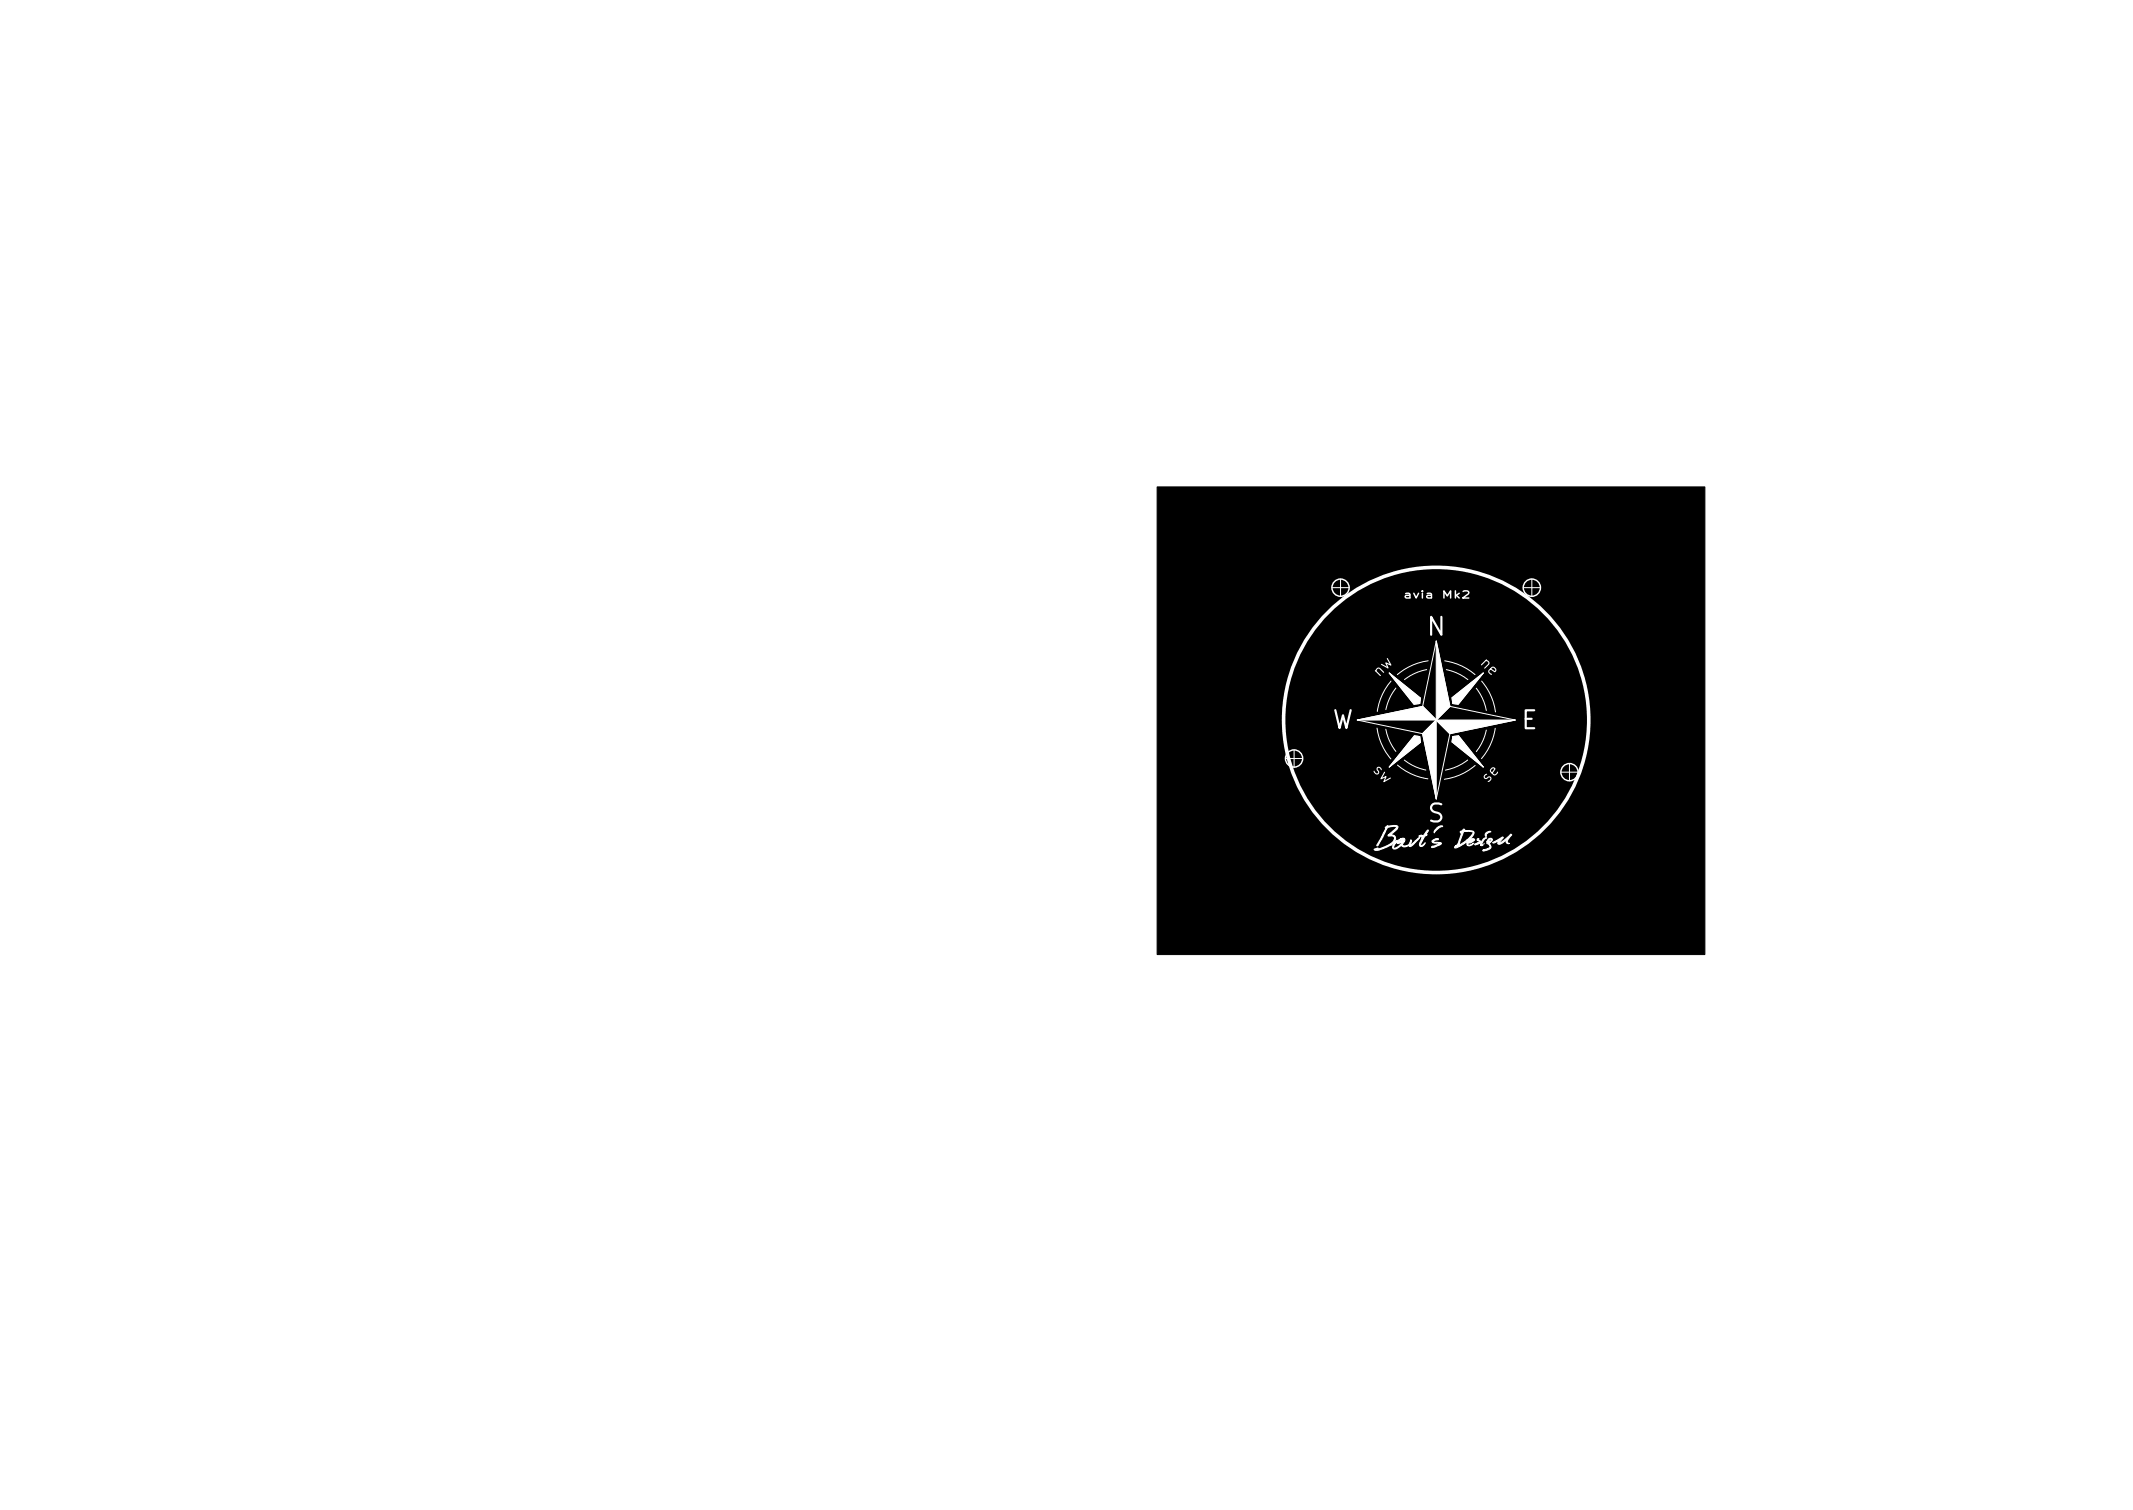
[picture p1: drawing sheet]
<svg xmlns="http://www.w3.org/2000/svg" width="297mm" height="210mm" viewBox="0 0 297 210" stroke-linecap="round" stroke-linejoin="round" font-family="sans-serif">
<defs><g id="words">
<g font-size="3.5" fill="#fff">
<text x="198.8" y="88.5">N</text>
<text x="185.4" y="101.5">W</text>
<text x="211.8" y="101.5">E</text>
<text x="198.8" y="114.5">S</text>
</g>
<g font-size="2.1" fill="#fff">
<text x="192" y="94.4" transform="rotate(-45 192 94.4)">nw</text>
<text x="206.1" y="92.5" transform="rotate(45 206.1 92.5)">ne</text>
<text x="191" y="107.3" transform="rotate(45 191 107.3)">sw</text>
<text x="207.2" y="109.1" transform="rotate(-45 207.2 109.1)">se</text>
</g>
<text font-size="1.4" fill="#fff" x="196" y="83.3">avia Mk2</text>
</g></defs>
<path d="M161.1 67.8h76.3v65.1h-76.3z" fill="#000" stroke="#000" stroke-width=".14"/>
<g fill="none" stroke="#fff" stroke-width=".14">
<path d="M185.5 81.8h2.4M186.7 80.6v2.4M193.5 93.7l4.3 3.5-.1 .8-.8 .1zM193.7 94.8a8.3 8.3 0 0 0-1.9 4.3M194.4 95.8a7.1 7.1 0 0 0-1.4 3M198.1 98.4l-9.1 1.9 9.1 1.9M198.1 98.4l3.8 3.8M198.1 98.4l1.9-9.1 1.9 9.1M198.7 93.2a7.1 7.1 0 0 0-3.1 1.4M198.9 92a8.3 8.3 0 0 0-4.3 1.9M201.2 92l.4 .1a8.3 8.3 0 0 1 3.8 1.8M201.4 93.2l.2 .1a7.1 7.1 0 0 1 2.8 1.3"/>
<path d="M201.9 98.4l-3.8 3.8M201.9 98.4l9.1 1.9-9.1 1.9M202.2 97.2l4.4-3.5-3.5 4.4-.8-.1zM205.6 95.8l.2 .3a7.1 7.1 0 0 1 1.2 2.8M206.3 94.8l.3 .4a8.3 8.3 0 0 1 1.7 3.9M212.1 81.8h2.4M213.3 80.6v2.4M179 105.6h2.4M180.2 104.4v2.4M191.8 101.4a8.3 8.3 0 0 0 1.9 4.3M193 101.5a7.1 7.1 0 0 0 1.4 3.1M194.6 106.5a8.3 8.3 0 0 0 4.2 1.9"/>
<path d="M195.6 105.8a7.1 7.1 0 0 0 3 1.4M197 102.5l.7 .1 .1 .8-4.3 3.4zM198.1 102.2l1.9 9.1 1.9-9.1M202.3 102.6l.8-.1 3.5 4.3-4.4-3.5zM204.4 105.8l-.3 .2a7.1 7.1 0 0 1-2.8 1.2M205.4 106.6l-.3 .2a8.3 8.3 0 0 1-4 1.7M207 101.7l-.1 .2a7.1 7.1 0 0 1-1.3 2.8M208.2 101.4v.4a8.3 8.3 0 0 1-1.9 3.8M217.4 107.5h2.4M218.6 106.3v2.4"/>
</g>
<g fill="none" stroke="#fff" stroke-width=".2">
<circle cx="186.7" cy="81.8" r="1.2"/>
<circle cx="213.3" cy="81.8" r="1.2"/>
<circle cx="180.2" cy="105.6" r="1.2"/>
<circle cx="218.6" cy="107.5" r="1.2"/>
</g>
<circle cx="200" cy="100.2" r="21.2" fill="none" stroke="#fff" stroke-width=".5"/>
<g fill="#fff" stroke="#fff" stroke-width=".14">
<path d="M193.5 93.7l4.3 3.5-.1 .8-.8 .1z"/>
<path d="M198.1 102.2l1.9-1.9v11z"/>
<path d="M202.3 102.6l.8-.1 3.5 4.3-4.4-3.5z"/>
<path d="M200 100.3h11l-9.1 1.9z"/>
<path d="M202.2 97.2l4.4-3.5-3.5 4.4-.8-.1z"/>
<path d="M197 102.5l.7 .1 .1 .8-4.3 3.4z"/>
<path d="M200 89.3l1.9 9.1-1.9 1.9z"/>
<path d="M189 100.3l9.1-1.9 1.9 1.9z"/>
<path d="M197.6 116.4l.7-.1 .5-.7a.11 .11 0 0 1 .1 .1 .11 .11 0 0 1-.1 .1l-.2 .4h.2l-.4 .3-.5 1a.19 .19 0 0 0 .1 .2 .19 .19 0 0 0 .2-.1l.3-.2-.4 .4h-.4v-.3l.3-.7 .3-.1h-.3l.1-.2h-.5z"/>
<path d="M207.9 117.3l.5-.3 .4 .1-.4-.1 .7-.4a.12 .12 0 0 1 .1-.1 .12 .12 0 0 1 .1 .1 .12 .12 0 0 1-.1 .2l-.4 .6 .3-.1 1.3-1.1h.1v.1l-.5 .7a.26 .26 0 0 0-.1 .3 .26 .26 0 0 0 .3 .1h-.4l-.1-.4-.9 .6-.2-.1 .1-.4-.6 .3z"/>
<path d="M207.3 116.8l.3-.1 .2 .2v.1l-.4 .4 .2 .6-.3 .3-.8 .2v-.1l.1-.1 .5-.1 .4-.2-.1-.3-.3-.2v-.3h.4l.2-.3-.2-.1-.1 .2-.1 .2h-.2l-.1-.1z"/>
<path d="M203.4 115.8l.3-.1 .2-.3 .1 .1-.1 .2h1.3l.1 .2-.1 .3-.6 .8 .4-.2a.25 .25 0 0 1 .3 .2l-.6 .4-.2-.1-.1 .2a.28 .28 0 0 0 .5 .1l.3-.2-.2 .2-.5 .2-.2-.1v-.3l.1-.1h.2l-.2-.1h.3h-.3h.5l.3-.3h-.1l-.5 .3h-.2l.1-.2-1.2 .9-.5 .2a.13 .13 0 0 1-.2-.1 .13 .13 0 0 1 .1-.2l.5-.1 1-.7h.3l.1-.1-.4 .1 .6-.6 .3-.3v-.2l-1-.1a.5 .5 0 0 0-.5 .5l-.4 1.3-.3 .2h-.2l.4-.3 .4-1.3v-.2l-.1-.1 .1 .1 .1-.1h-.2h.2h-.2z"/>
<path d="M206.9 116l.4-.2h.3l-.6 .3v.4l-.2-.2z"/>
<path d="M206.5 116.9l.2-.2h.3l-.4 .4-.3 .5h.2a.15 .15 0 0 1-.1 .2 .15 .15 0 0 1-.2-.1h.1h-.1v-.2z"/>
<path d="M192.9 115.2l.3-.2h.1l1.1-.1 .3 .2-.1 .3-.9 .8 .4 .1 .2 .2 .1 .3-.2 .5-.4 .4-1.1 .4-.8 .3h-.5a.12 .12 0 0 1 0-.2 .12 .12 0 0 1 .2 0l.3-.1-.2 .1h.1l1-.3 1.2-.7 .2-.3-.1-.4-.2-.1h-.6v-.1l.3-.1h-.2l.9-.8 .2-.2v-.1h-.8l-.5 .2-1.2 2.3a.12 .12 0 0 1-.1 .2 .12 .12 0 0 1-.1-.2l1.2-2.2z"/>
<path d="M199.5 117.1l.5-.3a.18 .18 0 0 1 .2-.1 .18 .18 0 0 1 .1 .2h-.3l-.4 .3 .6 .1a.33 .33 0 0 1 .5 .2l-.9 .4-.4 .1-.1-.1 .2-.1 1-.4h-.9l-.2-.2z"/>
<path d="M205.8 116.8h.1v.2l.4 .2-.4 .3-.5 .1v-.1l.5-.2 .2-.1-.4-.2z"/>
<path d="M194.3 117.2l.7-.3h.5h-.5l.4-.2a.25 .25 0 0 1 .2 .2 .25 .25 0 0 1 0 .3l-.3 .4v.1l.2 .1 .5-.1 .2-.1 .2-.6h.1l.1 .1-.2 .6 1.3-1.1-.2 .3-1 1h-.2l-.1-.2-.3 .2h-.4l-.4-.2-.6 .5h-.4l-.2-.2 .3 .1 .3-.1 .6-.5 .1-.2-.5 .2-.1-.1-.1-.1h.3l.7-.4h-.3l-.5 .4-.2-.1-.4 .8h-.2l.1-.3z"/>
<path d="M200.1 115.3l.5-.3 .3 .1-.6 .2-.6 .7 .1-.3z"/>
</g>
<use href="#words"/>
</svg>
